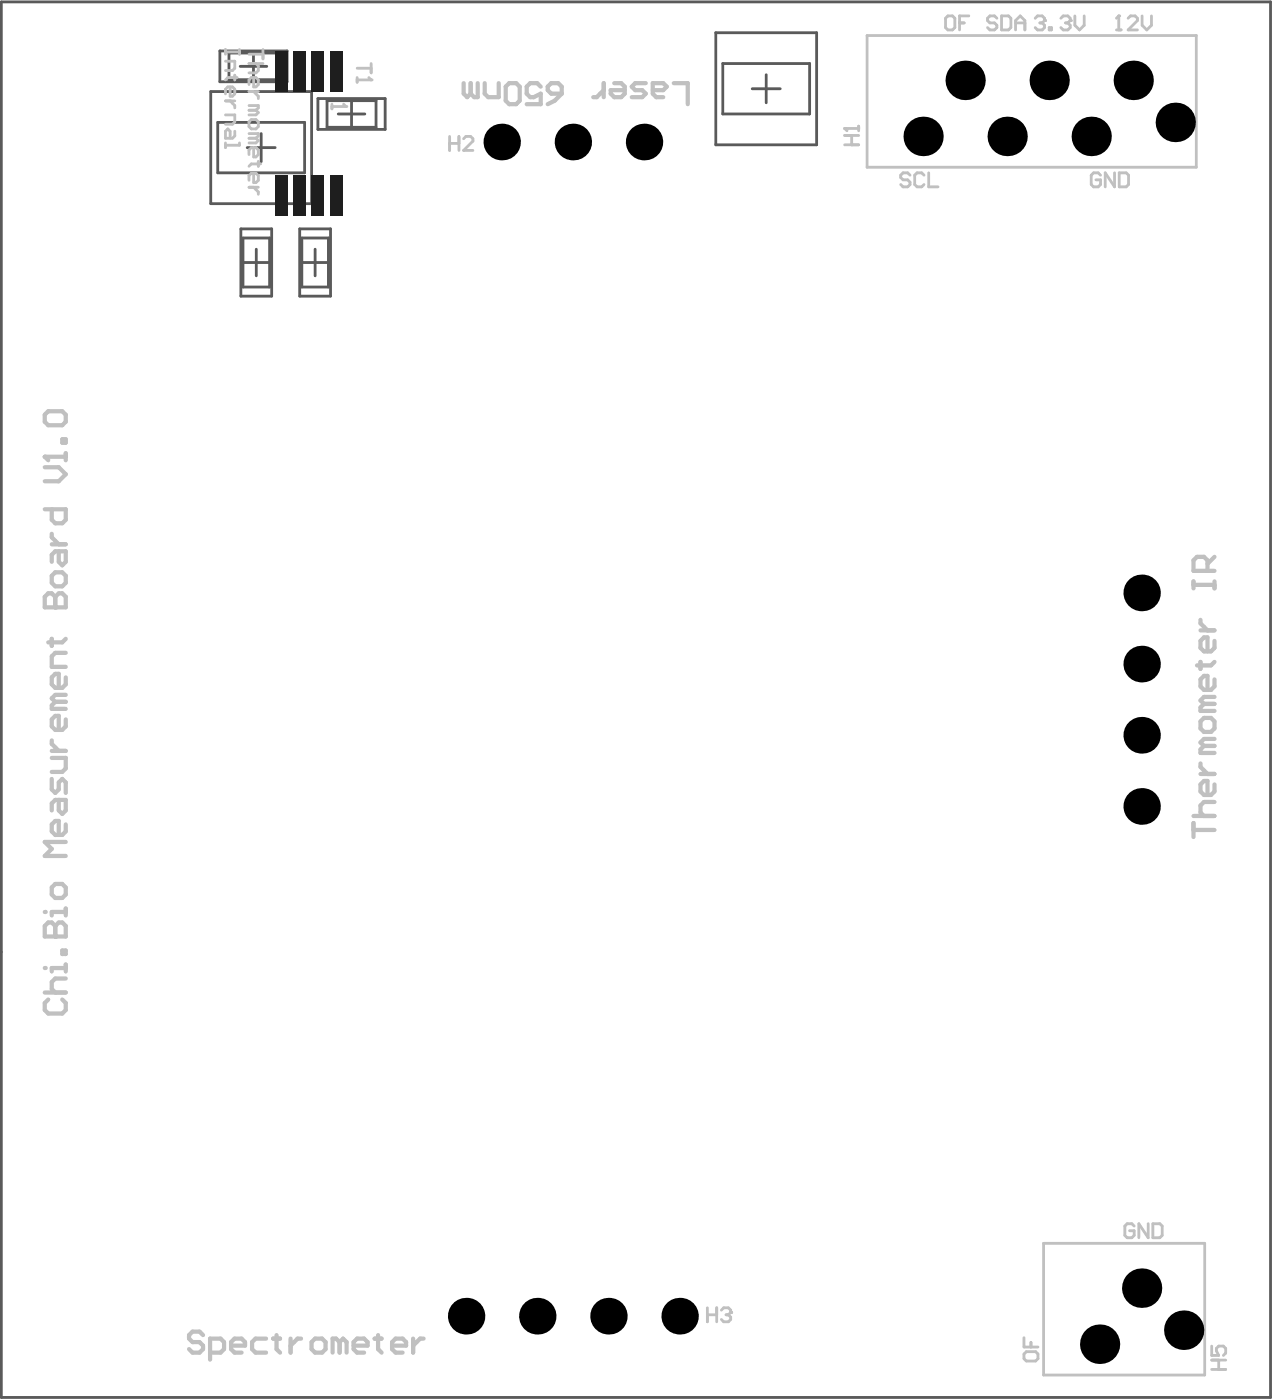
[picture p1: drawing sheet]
<svg xmlns="http://www.w3.org/2000/svg" width="151mm" height="167mm" viewBox="0 0 151 167" stroke-linecap="round" stroke-linejoin="round" font-family="sans-serif">
<g fill="none" stroke="#5a5a5a" stroke-width=".33">
<path d="M.2 .2h150.8v166h-150.8zM25.1 10.9h11.9v13.3h-11.9zM25.9 14.6h10.3v6h-10.3zM26.1 6.1h8v3.6h-8zM27.2 6.3h5.8v3.2h-5.8zM28.6 7.9h3.1M29.4 17.6h3.3M30.1 6.3v3.2M31.1 15.9v3.3M37.8 11.7h8v3.7h-8zM38.9 12h5.8v3.1h-5.8zM40.2 13.6h3.2"/>
<path d="M41.8 12v3.1M85.1 3.9h12v13.3h-12zM85.9 7.6h10.4v6h-10.4zM89.4 10.6h3.4M91.1 8.9v3.3M28.6 27.2h3.7v8h-3.7zM28.9 31.2h3.2M28.9 28.3h3.2v5.8h-3.2zM30.5 29.6v3.2M35.6 27.2h3.7v8h-3.7zM35.9 31.2h3.1M35.9 28.3h3.1v5.8h-3.1z"/>
<path d="M37.5 29.6v3.2"/>
</g>
<path d="M103.1 4.2h39.1v15.7h-39.1zM84.1 155.5v1.7M84.1 156.4h1.1M85.2 155.5v1.7M85.8 155.8l.2-.3h.6l.3 .3v.3M124.1 147.9h19.1v15.6h-19.1z" fill="none" stroke="#c0c0c0" stroke-width=".33"/>
<circle cx="86.9" cy="156.1" r=".17" fill="#c0c0c0"/>
<path d="M42.5 8.1h1.6M42.5 9.2v.6M42.5 9.5h1.6M44.1 7.6v1.1M86.3 156.4h.3M86.6 156.4l.3 .3v.2l-.3 .3h-.6l-.2-.3M86.9 156.1l-.3 .3M144.1 162.9h1.6M144.1 161.8h1.6M144.1 160.1v1.1h.8l-.3-.5v-.3l.3-.3h.5l.3 .3v.5l-.3 .3M144.9 161.8v1.1" fill="none" stroke="#c0c0c0" stroke-width=".33"/>
<circle cx="44.1" cy="9.5" r=".17" fill="#c0c0c0"/>
<path d="M39.5 12.4v.5M39.5 12.7h1.6M43.8 9.2l.3 .3M53.5 16.2v1.7M53.5 17.1h1.1M54.6 16.2v1.7M55.1 16.5l.3-.3h.5l.3 .3v.3l-1.1 1.1h1.1M130.8 20.8l-.2-.2h-.6l-.3 .2v1.1l.3 .3h.6l.2-.3v-.5h-.5M132.5 20.6v1.6l-1.1-1.6v1.6M133.1 20.6h.8l.3 .2v1.1l-.3 .3h-.8z" fill="none" stroke="#c0c0c0" stroke-width=".33"/>
<circle cx="41.1" cy="12.7" r=".17" fill="#c0c0c0"/>
<g fill="none" stroke="#c0c0c0" stroke-width=".33">
<path d="M40.8 12.4l.3 .3M100.4 17.2h1.7M100.4 16.1h1.7M100.4 15.3h1.7M101.3 16.1v1.1M102.1 15v.6M108.2 20.8l-.3-.2h-.5l-.3 .2v.3l.3 .3h.5l.3 .3v.2l-.3 .3h-.5l-.3-.3M109.9 20.8l-.3-.2h-.6l-.3 .2v1.1l.3 .3h.6l.3-.3M110.4 20.6v1.6h1.1M121.7 159.1v1.1h1.7M122.6 159.7v.5M134.8 145.8l-.2-.3h-.6l-.3 .3v1.1l.3 .3h.6l.2-.3v-.5h-.5"/>
<path d="M136.5 145.5v1.7l-1.1-1.7v1.7M137.1 145.5h.8l.3 .3v1.1l-.3 .3h-.8zM122 160.8h1.1l.3 .2v.6l-.3 .3h-1.1l-.3-.3v-.6z"/>
</g>
<circle cx="100.4" cy="15.3" r=".17" fill="#c0c0c0"/>
<path d="M100.4 15.3l.3 .3M112.7 1.9h.5l.3 .3v1.1l-.3 .3h-.5l-.3-.3v-1.1zM114.1 2.7h.5M115.2 1.9h-1.1v1.7M123.1 2.2l.2-.3h.6l.3 .3v.2" fill="none" stroke="#c0c0c0" stroke-width=".33"/>
<circle cx="124.2" cy="2.4" r=".17" fill="#c0c0c0"/>
<path d="M123.6 2.7h.3M123.9 2.7l.3 .3v.3l-.3 .3h-.6l-.2-.3M124.2 2.4l-.3 .3M124.7 3.3h.3v.3h-.3zM126.1 2.2l.3-.3h.6l.2 .3v.2" fill="none" stroke="#c0c0c0" stroke-width=".33"/>
<circle cx="127.2" cy="2.4" r=".17" fill="#c0c0c0"/>
<path d="M126.7 2.7h.3M127 2.7l.2 .3v.3l-.2 .3h-.6l-.3-.3M127.2 2.4l-.2 .3M127.8 1.9v1.1l.5 .6 .6-.6v-1.1M132.7 3.6h.6M133 1.9v1.7" fill="none" stroke="#c0c0c0" stroke-width=".33"/>
<circle cx="133" cy="1.9" r=".17" fill="#c0c0c0"/>
<path d="M133 1.9l-.3 .3M134.1 2.2l.3-.3h.5l.3 .3v.2l-1.1 1.2h1.1M135.8 1.9v1.1l.5 .6 .6-.6v-1.1" fill="none" stroke="#c0c0c0" stroke-width=".33"/>
<path d="M5.3 118h2.5M5.7 118.9l-.4 .4v.8l.4 .4h1.7l.4-.4v-.8l-.4-.4M7.8 114.7v.8M7.8 116.4h-1.2l-.4 .4v.8l.4 .4M7.8 115.1h-1.6v.4" fill="none" stroke="#c0c0c0" stroke-width=".5"/>
<circle cx="5.3" cy="115.1" r=".25" fill="#c0c0c0"/>
<path d="M5.3 111.4h2.5v-1.3l-.4-.4h-.4l-.4 .4v1.3M7.4 113h.4v.5h-.4z" fill="none" stroke="#c0c0c0" stroke-width=".5"/>
<circle cx="6.6" cy="111.4" r=".25" fill="#c0c0c0"/>
<path d="M5.3 111.4v-1.3l.4-.4h.5l.4 .4v1.3M7.8 108.1v.8M7.8 108.5h-1.6v.4" fill="none" stroke="#c0c0c0" stroke-width=".5"/>
<circle cx="5.3" cy="108.5" r=".25" fill="#c0c0c0"/>
<g fill="none" stroke="#c0c0c0" stroke-width=".5">
<path d="M5.3 72.2h2.5v-1.2l-.4-.4h-.4l-.4 .4v1.2M6.2 76v.8M7.8 77.6h-1.2l-.4 .5v1.2h1.6M7.8 76l-.4 .4h-1.7M6.2 90.1h1.6v1.3l-.4 .4h-1.2M6.2 92.6v1.3l.4 .4 .4-.4v-.8l.4-.5 .4 .5v1.2M6.2 88.1v.4l.8 .8M6.2 89.3h1.6M6.6 83.5l-.4 .4v.4h1.6M6.6 83.5h1.2M7 95.1v1.3l.4 .4 .4-.4v-1.3h-1.2l-.4 .5v.8M7.8 80.6v.8l-.4 .4h-.8l-.4-.4v-.8l.4-.5h.4v1.7"/>
<path d="M7.8 85.6v.8l-.4 .4h-.8l-.4-.4v-.8l.4-.5h.4v1.7M7.8 98.1v.8l-.4 .4h-.8l-.4-.4v-.8l.4-.5h.4v1.7M7.8 82.6h-1.2l-.4 .5 .4 .4M6.6 105.1h.8l.4 .5v.8l-.4 .4h-.8l-.4-.4v-.8zM7.8 100.1h-2.5l.9 .9-.9 .8h2.5"/>
</g>
<circle cx="6.6" cy="72.2" r=".25" fill="#c0c0c0"/>
<path d="M5.3 55.6h1.7l.8 .8-.8 .8h-1.7M5.3 54.3h2.5M7.8 53.9v.8M5.3 72.2v-1.2l.4-.4h.5l.4 .4v1.2M5.3 60.6h2.5v1.2l-.4 .4h-.8l-.4-.4v-1.2M6.2 68.5l.4-.4h.8l.4 .4v.8l-.4 .4h-.8l-.4-.4zM6.2 63.5v.4l.8 .8M6.2 64.7h1.6M7 65.6v1.2l.4 .4 .4-.4v-1.2h-1.2l-.4 .4v.8" fill="none" stroke="#c0c0c0" stroke-width=".5"/>
<circle cx="5.3" cy="54.3" r=".25" fill="#c0c0c0"/>
<g fill="none" stroke="#c0c0c0" stroke-width=".5">
<path d="M55.1 9.9v1.2l.4 .5 .5-.5M56 9.9v1.2M56.8 9.9v1.7h-.4l-.4-.5M57.6 9.9v1.2l.4 .5h1.3v-1.7M60.5 9.9h.9l.4 .4v1.7l-.4 .4h-.9l-.4-.4v-1.7zM64.3 10.3l-.4-.4h-.9l-.4 .4v.8l.4 .5h.5l.8-.5v1.3h-1.7M65.5 9.9h.9l.4 .4v.8h-1.3l-.4-.4v-.4zM66.8 11.1l-.9 .9-.8 .4M71.8 10.7l-.9 .9h-.4M71.8 9.9v1.7M73 9.9h.9l.4 .4v.8l-.4 .5h-.9l-.4-.5v-.4h1.7M76.8 9.9h-1.3l-.4 .4 .4 .4h.9l.4 .4-.4 .5h-1.3"/>
<path d="M77.6 10.7h1.3l.4-.4-.4-.4h-1.3v1.2l.4 .5h.9M80.1 9.9h1.7v2.5M5.3 54.3l.4 .4M5.7 48.9h1.7l.4 .4v.9l-.4 .4h-1.7l-.4-.4v-.9zM7.4 52.2h.4v.5h-.4zM141.9 69.1v.9M141.9 69.6h2.5M142.7 73.7v.4l.9 .9M142.7 78.7v.9M142.7 75h1.7M143.6 67.9v-1.3l-.5-.4h-.8l-.4 .4v1.3h2.5M144.4 76.2v.9l-.4 .4h-.9l-.4-.4v-.9l.4-.4h.5v1.7"/>
<path d="M144.4 69.1v.9M144.4 78.7l-.4 .4h-1.7M144.4 66.2l-.8 .9M141.9 97.9v1.6M141.9 98.7h2.5M141.9 97h2.5M142.7 90.8v.4l.9 .9M142.7 92.1h1.7M143.1 83.7l-.4 .4v.5h1.7M143.1 85.4h.9l.4 .4v.8l-.4 .5h-.9l-.4-.5v-.8zM143.1 88.7l-.4 .4v.5h1.7M143.1 88.7h1.3"/>
<path d="M143.1 83.7h1.3M144.4 95.4h-1.3l-.4 .4v.8l.4 .4M144.4 80.8v.8l-.4 .5h-.9l-.4-.5v-.8l.4-.4h.5v1.7M144.4 93.3v.8l-.4 .5h-.9l-.4-.5v-.8l.4-.4h.5v1.7M144.4 87.9h-1.3l-.4 .4 .4 .4M144.4 82.9h-1.3l-.4 .4 .4 .4M24.1 158.8l-.4-.4h-.8l-.4 .4v.4l.4 .4h.8l.4 .4v.5l-.4 .4h-.8l-.4-.4M31.6 159.2h-1.2l-.4 .4v.9l.4 .4h1.2M32.5 159.2h.8M32.9 158.8v1.7l.4 .4M34.5 159.2v1.7M35.8 159.2h-.4l-.9 .8"/>
<path d="M37.5 159.2h.8l.4 .4v.9l-.4 .4h-.8l-.5-.4v-.9zM40.4 159.6l-.4-.4h-.5v1.7M40.4 159.6v1.3M40.4 159.6l.4-.4 .4 .4v1.3M44.5 159.2h.9M45 158.8v1.7l.4 .4M49.1 159.2v1.7M50.4 159.2h-.5l-.8 .8M25 160.9h1.2l.4-.4v-.9l-.4-.4h-1.2v2.5M27.5 160h1.6v-.4l-.4-.4h-.8l-.4 .4v.9l.4 .4h.8M42 160h1.7v-.4l-.4-.4h-.8l-.5 .4v.9l.5 .4h.8M46.6 160h1.7v-.4l-.4-.4h-.9l-.4 .4v.9l.4 .4h.9"/>
</g>
<g fill="none" stroke="#c0c0c0" stroke-width=".33">
<path d="M26.8 13.7h1.1v.8l-.3 .3h-.8M26.8 6.2h1.7M26.8 5.9v.5M26.8 17v.6M26.8 7.3h1.1v.8l-.3 .3h-.8M26.8 12h1.1M27.4 10.3v1.1h.2l.3-.2v-.6l-.3-.3h-.5l-.3 .3v.6M27.4 12l.5 .6v.2M27.9 15.6v.6l-.3 .2h-.8v-.8l.3-.3 .3 .3v.8M27.9 8.9v.6M28.2 9.2h-1.1l-.3 .3M28.5 5.9v.5"/>
<path d="M28.5 17v.3h-1.7M29.6 6.4h1.7M29.6 7.6h1.7M29.6 12.6h1.1v.2l-.3 .3M29.6 15.9h1.1v.3l-.3 .2M29.6 10.9h1.1M29.6 13.1h.8M29.6 16.4h.8M29.9 14.2h.5l.3 .3v.6l-.3 .2h-.5l-.3-.2v-.6zM30.2 9.2v1.1h.2l.3-.2v-.6l-.3-.3h-.5l-.3 .3v.6M30.2 10.9l.5 .5v.3M30.2 17.6v1.1h.2l.3-.3v-.6l-.3-.2h-.5l-.3 .2v.6"/>
<path d="M30.4 7.6l.3 .2v.6l-.3 .3h-.8M30.4 13.1l.3 .3-.3 .3h-.8M30.4 16.4l.3 .3-.3 .3h-.8M30.7 19.2v.6M31 19.5h-1.1l-.3 .3M31.3 5.9v1.1M118.5 2.2l-.3-.3h-.5l-.3 .3v.2l.3 .3h.5l.3 .3v.3l-.3 .3h-.5l-.3-.3M119.1 1.9h.8l.3 .3v1.1l-.3 .3h-.8zM120.7 2.7h1.1M120.7 3.6v-1.2l.6-.5 .5 .5v1.2M29.6 22.3h1.1M30.2 20.6v1.1h.2l.3-.3v-.5l-.3-.3h-.5l-.3 .3v.5"/>
<path d="M30.2 22.3l.5 .5v.3"/>
</g>
<g fill="#000">
<circle cx="59.6" cy="16.9" r="2.17"/>
<circle cx="68.1" cy="16.9" r="2.17"/>
<circle cx="76.6" cy="16.9" r="2.17"/>
<circle cx="109.7" cy="16.2" r="2.34"/>
<circle cx="114.7" cy="9.6" r="2.34"/>
<circle cx="119.7" cy="16.2" r="2.34"/>
<circle cx="124.7" cy="9.6" r="2.34"/>
<circle cx="129.7" cy="16.2" r="2.34"/>
<circle cx="134.7" cy="9.6" r="2.34"/>
<circle cx="139.7" cy="14.6" r="2.34"/>
<circle cx="135.7" cy="79" r="2.17"/>
<circle cx="135.7" cy="70.5" r="2.17"/>
<circle cx="135.7" cy="95.9" r="2.17"/>
<circle cx="135.7" cy="87.5" r="2.17"/>
<circle cx="55.4" cy="156.5" r="2.17"/>
<circle cx="63.9" cy="156.5" r="2.17"/>
<circle cx="72.3" cy="156.5" r="2.17"/>
<circle cx="80.8" cy="156.5" r="2.17"/>
<circle cx="130.7" cy="159.9" r="2.34"/>
<circle cx="135.7" cy="153.2" r="2.34"/>
<circle cx="140.7" cy="158.2" r="2.34"/>
</g>
<g fill="#1e1e1e">
<path d="M37 20.8h1.5v4.8h-1.5z" fill-rule="evenodd"/>
<path d="M34.9 20.8h1.5v4.8h-1.5z" fill-rule="evenodd"/>
<path d="M34.9 6.1h1.5v4.9h-1.5z" fill-rule="evenodd"/>
<path d="M37 6.1h1.5v4.9h-1.5z" fill-rule="evenodd"/>
<path d="M32.7 20.8h1.5v4.8h-1.5z" fill-rule="evenodd"/>
<path d="M32.7 6.1h1.5v4.9h-1.5z" fill-rule="evenodd"/>
<path d="M39.2 20.8h1.5v4.8h-1.5z" fill-rule="evenodd"/>
<path d="M39.2 6.1h1.5v4.9h-1.5z" fill-rule="evenodd"/>
</g>
</svg>
